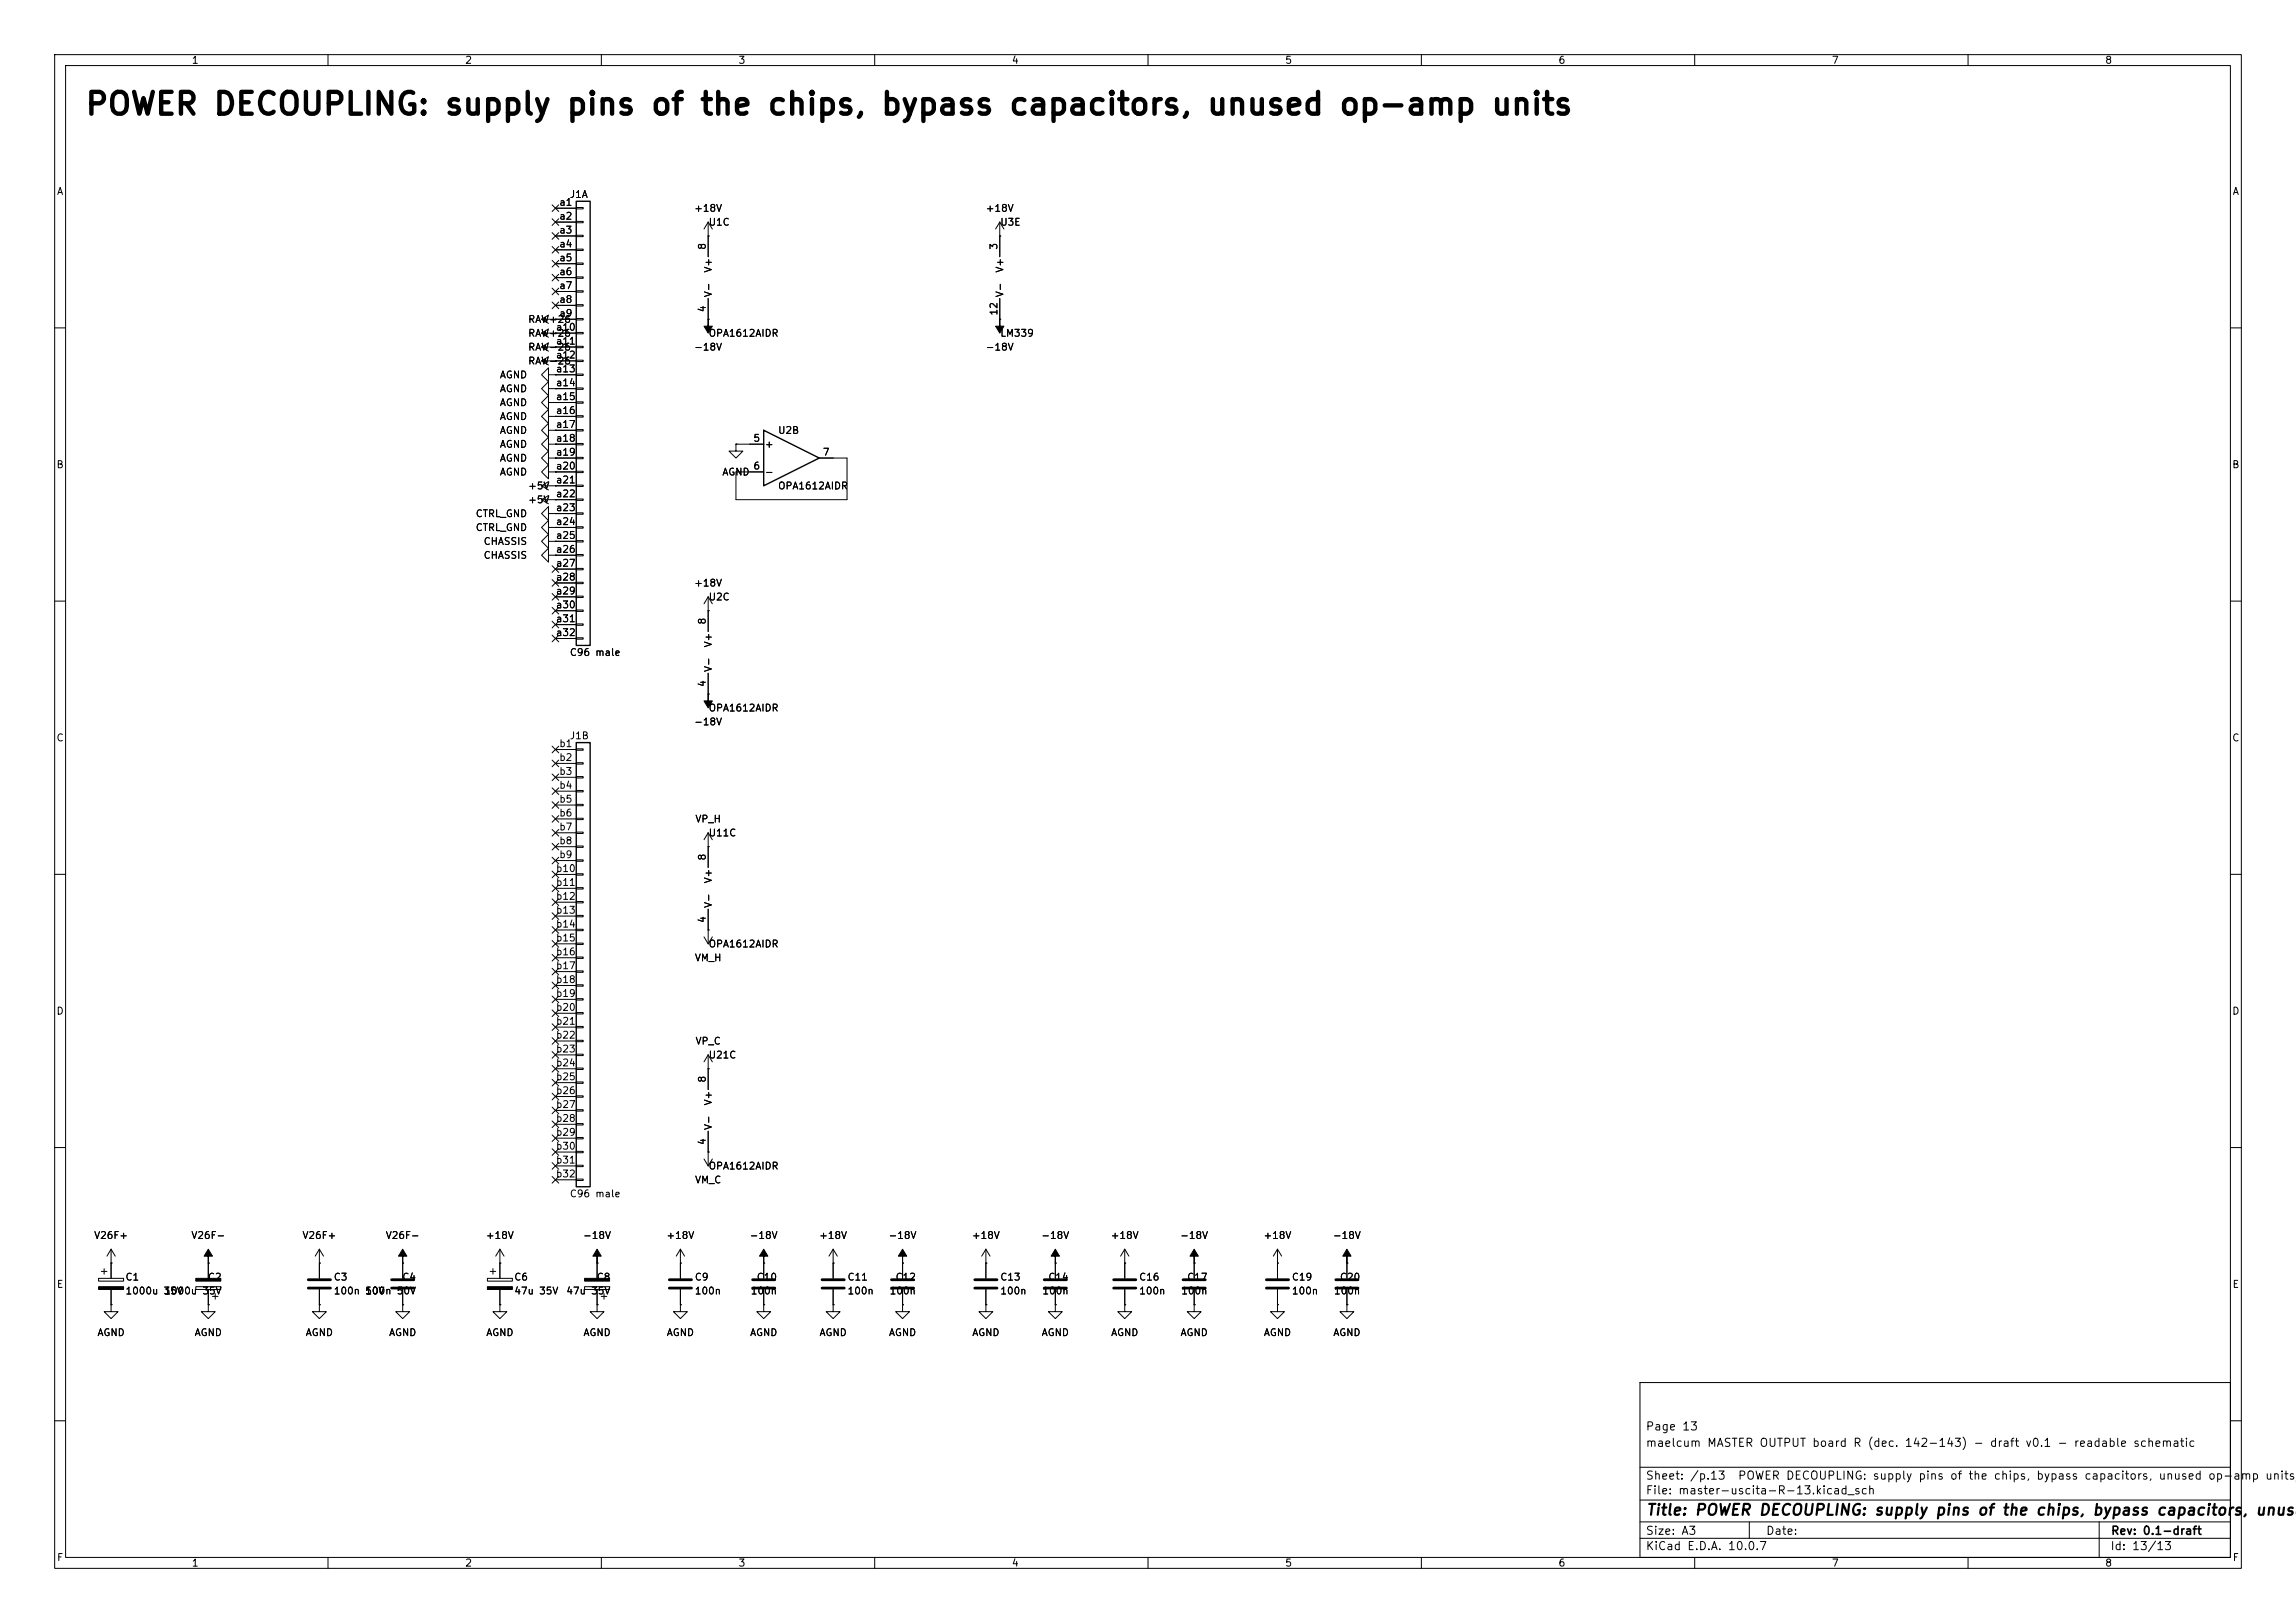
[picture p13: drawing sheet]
<svg xmlns="http://www.w3.org/2000/svg" width="420mm" height="297mm" viewBox="0 0 420 297" stroke-linecap="round" stroke-linejoin="round" font-family="sans-serif">
<defs><g id="words">
<text font-size="4" x="15.4" y="22">POWER DECOUPLING: supply pins of the chips, bypass capacitors, unused op-amp units</text>
<text font-size="2" x="301" y="277.8">Title: POWER DECOUPLING: supply pins of the chips, bypass capacitors, unuse</text>
<g font-size="1.5">
<text x="300.9" y="262.1">Page 13</text>
<text x="300.9" y="265.1">maelcum MASTER OUTPUT board R (dec. 142-143) - draft v0.1 - readable schematic</text>
<text x="300.9" y="273.8">File: master-uscita-R-13.kicad_sch</text>
<text x="300.9" y="271.1">Sheet: /p.13</text>
<text x="317.8" y="271.1">POWER DECOUPLING: supply pins of the chips, bypass capacitors, unused op-amp units/</text>
<text x="300.9" y="281.2">Size: A3</text>
<text x="322.9" y="281.2">Date:</text>
<text x="386" y="281.2">Rev: 0.1-draft</text>
<text x="300.9" y="284">KiCad E.D.A. 10.0.7</text>
<text x="385.9" y="284">Id: 13/13</text>
</g>
<g font-size="1.3">
<text x="35" y="12">1</text>
<text x="85" y="12">2</text>
<text x="135" y="12">3</text>
<text x="185" y="12">4</text>
<text x="235" y="12">5</text>
<text x="285" y="12">6</text>
<text x="335" y="12">7</text>
<text x="385" y="12">8</text>
<text x="10.3" y="36">A</text>
<text x="408.3" y="36">A</text>
<text x="102.2" y="38">a1</text>
<text x="102.2" y="40.5">a2</text>
<text x="104.1" y="36.5">J1A</text>
<text x="126.9" y="39.1">+18V</text>
<text x="129.5" y="41.6">U1C</text>
<text x="180.2" y="39.1">+18V</text>
<text x="182.9" y="41.6">U3E</text>
<text x="102.2" y="43">a3</text>
<text x="102.2" y="45.6">a4</text>
<text x="129.4" y="45.8" transform="rotate(-90 129.4 45.8)">8</text>
<text x="182.7" y="45.8" transform="rotate(-90 182.7 45.8)">3</text>
<text x="102.2" y="48.1">a5</text>
<text x="102.2" y="50.7">a6</text>
<text x="102.2" y="53.2">a7</text>
<text x="130.5" y="50" transform="rotate(-90 130.5 50)">V+</text>
<text x="183.8" y="50" transform="rotate(-90 183.8 50)">V+</text>
<text x="96.5" y="59.4">RAW+26</text>
<text x="102.2" y="55.7">a8</text>
<text x="102.2" y="58.3">a9</text>
<text x="129.4" y="57.2" transform="rotate(-90 129.4 57.2)">4</text>
<text x="130.5" y="54.5" transform="rotate(-90 130.5 54.5)">V-</text>
<text x="182.7" y="57.9" transform="rotate(-90 182.7 57.9)">12</text>
<text x="183.8" y="54.5" transform="rotate(-90 183.8 54.5)">V-</text>
<text x="96.5" y="61.9">RAW+26</text>
<text x="96.5" y="64.5">RAW-26</text>
<text x="101.6" y="60.8">a10</text>
<text x="101.6" y="63.4">a11</text>
<text x="101.6" y="65.9">a12</text>
<text x="126.9" y="64.5">-18V</text>
<text x="129.5" y="61.9">OPA1612AIDR</text>
<text x="180.2" y="64.5">-18V</text>
<text x="182.9" y="61.9">LM339</text>
<text x="91.3" y="69.5">AGND</text>
<text x="96.5" y="67">RAW-26</text>
<text x="101.6" y="68.4">a13</text>
<text x="101.6" y="71">a14</text>
<text x="91.3" y="72.1">AGND</text>
<text x="91.3" y="74.6">AGND</text>
<text x="91.3" y="77.2">AGND</text>
<text x="101.6" y="73.5">a15</text>
<text x="101.6" y="76.1">a16</text>
<text x="91.3" y="82.2">AGND</text>
<text x="91.3" y="79.7">AGND</text>
<text x="101.6" y="78.6">a17</text>
<text x="101.6" y="81.1">a18</text>
<text x="101.6" y="83.7">a19</text>
<text x="137.7" y="81.1">5</text>
<text x="139.8" y="82.2">+</text>
<text x="142.2" y="79.7">U2B</text>
<text x="150.4" y="83.7">7</text>
<text x="10.2" y="86">B</text>
<text x="91.3" y="84.8">AGND</text>
<text x="91.3" y="87.3">AGND</text>
<text x="96.5" y="89.9">+5V</text>
<text x="101.6" y="86.2">a20</text>
<text x="101.6" y="88.8">a21</text>
<text x="132" y="87.3">AGND</text>
<text x="137.7" y="86.2">6</text>
<text x="139.8" y="87.3">-</text>
<text x="142.2" y="89.9">OPA1612AIDR</text>
<text x="408.2" y="86">B</text>
<text x="86.9" y="94.9">CTRL_GND</text>
<text x="96.5" y="92.4">+5V</text>
<text x="101.6" y="91.3">a22</text>
<text x="101.6" y="93.8">a23</text>
<text x="86.9" y="97.5">CTRL_GND</text>
<text x="88.4" y="100">CHASSIS</text>
<text x="101.6" y="96.4">a24</text>
<text x="101.6" y="98.9">a25</text>
<text x="101.6" y="101.5">a26</text>
<text x="88.4" y="102.6">CHASSIS</text>
<text x="101.6" y="104">a27</text>
<text x="101.6" y="106.5">a28</text>
<text x="126.9" y="107.6">+18V</text>
<text x="101.6" y="109.1">a29</text>
<text x="101.6" y="111.6">a30</text>
<text x="129.5" y="110.2">U2C</text>
<text x="101.6" y="114.2">a31</text>
<text x="101.6" y="116.7">a32</text>
<text x="129.4" y="114.4" transform="rotate(-90 129.4 114.4)">8</text>
<text x="130.5" y="118.6" transform="rotate(-90 130.5 118.6)">V+</text>
<text x="104.1" y="120.3">C96 male</text>
<text x="129.4" y="125.8" transform="rotate(-90 129.4 125.8)">4</text>
<text x="130.5" y="123.1" transform="rotate(-90 130.5 123.1)">V-</text>
<text x="129.5" y="130.5">OPA1612AIDR</text>
<text x="10.2" y="136">C</text>
<text x="102.2" y="137">b1</text>
<text x="104.1" y="135.6">J1B</text>
<text x="126.9" y="133">-18V</text>
<text x="408.2" y="136">C</text>
<text x="102.2" y="139.6">b2</text>
<text x="102.2" y="142.1">b3</text>
<text x="102.2" y="144.6">b4</text>
<text x="102.2" y="147.2">b5</text>
<text x="102.2" y="149.7">b6</text>
<text x="102.2" y="152.3">b7</text>
<text x="102.2" y="154.8">b8</text>
<text x="127.1" y="150.8">VP_H</text>
<text x="129.5" y="153.4">U11C</text>
<text x="101.6" y="159.9">b10</text>
<text x="102.2" y="157.3">b9</text>
<text x="129.4" y="157.6" transform="rotate(-90 129.4 157.6)">8</text>
<text x="130.5" y="161.8" transform="rotate(-90 130.5 161.8)">V+</text>
<text x="101.6" y="162.4">b11</text>
<text x="101.6" y="165">b12</text>
<text x="101.6" y="167.5">b13</text>
<text x="130.5" y="166.3" transform="rotate(-90 130.5 166.3)">V-</text>
<text x="101.6" y="170">b14</text>
<text x="101.6" y="172.6">b15</text>
<text x="129.4" y="169" transform="rotate(-90 129.4 169)">4</text>
<text x="129.5" y="173.7">OPA1612AIDR</text>
<text x="101.6" y="175.1">b16</text>
<text x="101.6" y="177.7">b17</text>
<text x="127" y="176.2">VM_H</text>
<text x="10.2" y="186">D</text>
<text x="101.6" y="180.2">b18</text>
<text x="101.6" y="182.7">b19</text>
<text x="101.6" y="185.3">b20</text>
<text x="408.2" y="186">D</text>
<text x="101.6" y="187.8">b21</text>
<text x="101.6" y="190.4">b22</text>
<text x="127.1" y="191.5">VP_C</text>
<text x="101.6" y="192.9">b23</text>
<text x="101.6" y="195.4">b24</text>
<text x="101.6" y="198">b25</text>
<text x="129.5" y="194">U21C</text>
<text x="101.6" y="200.5">b26</text>
<text x="101.6" y="203.1">b27</text>
<text x="129.4" y="198.2" transform="rotate(-90 129.4 198.2)">8</text>
<text x="130.5" y="202.4" transform="rotate(-90 130.5 202.4)">V+</text>
<text x="101.6" y="205.6">b28</text>
<text x="101.6" y="208.1">b29</text>
<text x="129.4" y="209.6" transform="rotate(-90 129.4 209.6)">4</text>
<text x="130.5" y="206.9" transform="rotate(-90 130.5 206.9)">V-</text>
<text x="101.6" y="210.7">b30</text>
<text x="101.6" y="213.2">b31</text>
<text x="101.6" y="215.8">b32</text>
<text x="129.5" y="214.3">OPA1612AIDR</text>
<text x="104.1" y="219.4">C96 male</text>
<text x="127" y="216.9">VM_C</text>
<text x="17.1" y="227">V26F+</text>
<text x="34.9" y="227">V26F-</text>
<text x="55.2" y="227">V26F+</text>
<text x="70.4" y="227">V26F-</text>
<text x="88.8" y="227">+18V</text>
<text x="106.6" y="227">-18V</text>
<text x="121.8" y="227">+18V</text>
<text x="137" y="227">-18V</text>
<text x="149.7" y="227">+18V</text>
<text x="162.4" y="227">-18V</text>
<text x="177.7" y="227">+18V</text>
<text x="190.4" y="227">-18V</text>
<text x="203.1" y="227">+18V</text>
<text x="215.8" y="227">-18V</text>
<text x="231" y="227">+18V</text>
<text x="243.7" y="227">-18V</text>
<text x="10.3" y="236">E</text>
<text x="22.8" y="234.6">C1</text>
<text x="22.8" y="237.2">1000u 35V</text>
<text x="29.9" y="237.2">1000u 35V</text>
<text x="37.9" y="234.6">C2</text>
<text x="60.9" y="234.6">C3</text>
<text x="60.9" y="237.2">100n 50V</text>
<text x="66.7" y="237.2">100n 50V</text>
<text x="73.5" y="234.6">C4</text>
<text x="94" y="234.6">C6</text>
<text x="94" y="237.2">47u 35V</text>
<text x="103.5" y="237.2">47u 35V</text>
<text x="109" y="234.6">C8</text>
<text x="127" y="234.6">C9</text>
<text x="127" y="237.2">100n</text>
<text x="137.2" y="237.2">100n</text>
<text x="138.3" y="234.6">C10</text>
<text x="154.9" y="234.6">C11</text>
<text x="154.9" y="237.2">100n</text>
<text x="162.6" y="237.2">100n</text>
<text x="163.7" y="234.6">C12</text>
<text x="182.9" y="234.6">C13</text>
<text x="182.9" y="237.2">100n</text>
<text x="190.6" y="237.2">100n</text>
<text x="191.7" y="234.6">C14</text>
<text x="208.3" y="234.6">C16</text>
<text x="208.3" y="237.2">100n</text>
<text x="216" y="237.2">100n</text>
<text x="217.1" y="234.6">C17</text>
<text x="236.2" y="234.6">C19</text>
<text x="236.2" y="237.2">100n</text>
<text x="243.9" y="237.2">100n</text>
<text x="245" y="234.6">C20</text>
<text x="408.3" y="236">E</text>
<text x="17.7" y="244.8">AGND</text>
<text x="35.5" y="244.8">AGND</text>
<text x="55.8" y="244.8">AGND</text>
<text x="71.1" y="244.8">AGND</text>
<text x="88.8" y="244.8">AGND</text>
<text x="106.6" y="244.8">AGND</text>
<text x="121.9" y="244.8">AGND</text>
<text x="137.1" y="244.8">AGND</text>
<text x="149.8" y="244.8">AGND</text>
<text x="162.5" y="244.8">AGND</text>
<text x="177.7" y="244.8">AGND</text>
<text x="190.4" y="244.8">AGND</text>
<text x="203.1" y="244.8">AGND</text>
<text x="215.8" y="244.8">AGND</text>
<text x="231.1" y="244.8">AGND</text>
<text x="243.8" y="244.8">AGND</text>
<text x="10.3" y="286">F</text>
<text x="35" y="287">1</text>
<text x="85" y="287">2</text>
<text x="135" y="287">3</text>
<text x="185" y="287">4</text>
<text x="235" y="287">5</text>
<text x="285" y="287">6</text>
<text x="335" y="287">7</text>
<text x="385" y="287">8</text>
<text x="408.3" y="286">F</text>
</g>
</g></defs>
<g fill="none" stroke="#000" stroke-width=".18">
<path d="M10 10h400v277h-400zM12 12h396v273h-396zM60 10v2M110 10v2M160 10v2M210 10v2M260 10v2M310 10v2M360 10v2M101 37.5l1.2 1.2M101.6 38.1h3.8M102.2 37.5l-1.2 1.2"/>
<path d="M105.4 38h1.3v.2h-1.3zM99.1 58.4h6.3M99.1 58.4l1.2 .8M100.3 57.7l-1.2 .7M101 55.3l1.2 1.2M101 52.7l1.2 1.2M101 50.2l1.2 1.2M101 47.7l1.2 1.2M101 45.1l1.2 1.2M101 42.6l1.2 1.2M101 40l1.2 1.2M101.6 58.4h.1"/>
<path d="M101.6 40.6h3.8M101.6 43.2h3.8M101.6 45.7h3.8M101.6 48.3h3.8M101.6 50.8h3.8M101.6 53.3h3.8M101.6 55.9h3.8M102.2 55.3l-1.2 1.2M102.2 52.7l-1.2 1.2M102.2 50.2l-1.2 1.2M102.2 47.7l-1.2 1.2M102.2 45.1l-1.2 1.2"/>
<path d="M102.2 42.6l-1.2 1.2M102.2 40l-1.2 1.2M105.4 40.5h1.3v.3h-1.3zM105.4 43.1h1.3v.2h-1.3zM105.4 45.6h1.3v.2h-1.3zM105.4 48.1h1.3v.3h-1.3zM105.4 50.7h1.3v.2h-1.3zM105.4 53.2h1.3v.3h-1.3zM105.4 55.8h1.3v.2h-1.3zM105.4 58.3h1.3v.2h-1.3zM129.5 58.4h.1M129.5 43.2h.1"/>
<path d="M129.5 40.6v6.4M129.5 54.6v3.8M129.5 40.6l-.7 1.3M129.5 40.6l.8 1.3M182.9 58.4h.1M182.9 43.2h.1M182.9 40.6v6.4M182.9 54.6v3.8M182.9 40.6l-.8 1.3M182.9 40.6l.7 1.3M10 60h2M99.1 61h6.3"/>
<path d="M99.1 63.5h6.3M99.1 66h6.3M99.1 61l1.2 .7M99.1 63.5l1.2 .8M99.1 66l1.2 .8M100.3 68.6v-1.3l-1.2 1.3 1.2 1.3v-1.3h1.3M100.3 71.1v-1.2l-1.2 1.2 1.2 1.3v-1.3h1.3M100.3 73.7v-1.3l-1.2 1.3 1.2 1.2v-1.2h1.3M100.3 76.2v-1.3l-1.2 1.3 1.2 1.3v-1.3h1.3M100.3 78.7v-1.2l-1.2 1.2 1.2 1.3v-1.3h1.3M100.3 60.2l-1.2 .8M100.3 62.7l-1.2 .8"/>
<path d="M100.3 65.3l-1.2 .7M101.6 61h.1M101.6 63.5h.1M101.6 68.6h.1M101.6 71.1h.1M101.6 73.7h.1M101.6 66h.1M101.6 76.2h.1M101.6 78.7h.1M101.6 68.6h3.8M101.6 71.1h3.8M101.6 73.7h3.8"/>
<path d="M101.6 76.2h3.8M101.6 78.7h3.8M105.4 60.8h1.3v.3h-1.3zM105.4 63.4h1.3v.2h-1.3zM105.4 65.9h1.3v.3h-1.3zM105.4 68.5h1.3v.2h-1.3zM105.4 71h1.3v.2h-1.3zM105.4 73.5h1.3v.3h-1.3zM105.4 76.1h1.3v.2h-1.3zM105.4 78.6h1.3v.3h-1.3zM408 60h2M99.1 88.9h6.3"/>
<path d="M99.1 91.4h6.3M99.1 88.9l1.2 .8M99.1 91.4l1.2 .8M100.3 81.3v-1.3l-1.2 1.3 1.2 1.3v-1.3h1.3M100.3 83.8v-1.2l-1.2 1.2 1.2 1.3v-1.3h1.3M100.3 86.4v-1.3l-1.2 1.3 1.2 1.2v-1.2h1.3M100.3 96.5v-1.2l-1.2 1.2 1.2 1.3v-1.3h1.3M100.3 94v-1.3l-1.2 1.3 1.2 1.3v-1.3h1.3M100.3 99.1v-1.3l-1.2 1.3 1.2 1.2v-1.2h1.3M100.3 88.1l-1.2 .8M100.3 90.7l-1.2 .7M101.6 81.3h.1"/>
<path d="M101.6 83.8h.1M101.6 86.4h.1M101.6 88.9h.1M101.6 96.5h.1M101.6 94h.1M101.6 91.4h.1M101.6 99.1h.1M101.6 81.3h3.8M101.6 83.8h3.8M101.6 86.4h3.8M101.6 94h3.8M101.6 96.5h3.8"/>
<path d="M101.6 99.1h3.8M105.4 81.2h1.3v.2h-1.3zM105.4 83.7h1.3v.2h-1.3zM105.4 86.2h1.3v.3h-1.3zM105.4 88.8h1.3v.2h-1.3zM105.4 91.3h1.3v.3h-1.3zM105.4 93.9h1.3v.2h-1.3zM105.4 96.4h1.3v.2h-1.3zM105.4 98.9h1.3v.3h-1.3zM134.6 81.3v1.3h1.3l-1.3 1.2-1.3-1.2h1.3M134.6 81.3h.1M134.6 81.3h5.1"/>
<path d="M149.9 83.8h5v7.6h-20.3v-5h5.1M10 110h2M100.3 101.6v-1.3l-1.2 1.3 1.2 1.3v-1.3h1.3M101 111.2l1.2 1.2M101 108.6l1.2 1.2M101 106.1l1.2 1.2M101 103.5l1.2 1.2M101 113.7l1.2 1.2M101 116.2l1.2 1.2M101.6 101.6h.1M101.6 101.6h3.8M101.6 104.1h3.8"/>
<path d="M101.6 106.7h3.8M101.6 109.2h3.8M101.6 111.8h3.8M101.6 114.3h3.8M101.6 116.8h3.8M102.2 111.2l-1.2 1.2M102.2 108.6l-1.2 1.2M102.2 106.1l-1.2 1.2M102.2 103.5l-1.2 1.2M102.2 113.7l-1.2 1.2M102.2 116.2l-1.2 1.2M105.4 101.5h1.3v.2h-1.3z"/>
<path d="M105.4 104h1.3v.3h-1.3zM105.4 106.6h1.3v.2h-1.3zM105.4 109.1h1.3v.2h-1.3zM105.4 111.6h1.3v.3h-1.3zM105.4 114.2h1.3v.2h-1.3zM105.4 116.7h1.3v.3h-1.3zM129.5 111.8h.1M129.5 109.2v6.4M129.5 109.2l-.7 1.3M129.5 109.2l.8 1.3M408 110h2M101 136.6l1.2 1.2"/>
<path d="M101 139.1l1.2 1.2M101.6 137.2h3.8M101.6 139.7h3.8M102.2 136.6l-1.2 1.2M102.2 139.1l-1.2 1.2M105.4 137h1.3v.3h-1.3zM105.4 139.6h1.3v.2h-1.3zM129.5 127h.1M129.5 123.2v3.8M10 160h2M101 141.6l1.2 1.2M101 154.3l1.2 1.2"/>
<path d="M101 151.8l1.2 1.2M101 149.3l1.2 1.2M101 146.7l1.2 1.2M101 159.4l1.2 1.2M101 156.9l1.2 1.2M101 144.2l1.2 1.2M101.6 142.2h3.8M101.6 144.8h3.8M101.6 147.3h3.8M101.6 149.9h3.8M101.6 152.4h3.8M101.6 154.9h3.8"/>
<path d="M101.6 157.5h3.8M102.2 141.6l-1.2 1.2M102.2 154.3l-1.2 1.2M102.2 151.8l-1.2 1.2M102.2 149.3l-1.2 1.2M102.2 146.7l-1.2 1.2M102.2 159.4l-1.2 1.2M102.2 156.9l-1.2 1.2M102.2 144.2l-1.2 1.2M105.4 142.1h1.3v.3h-1.3zM105.4 144.7h1.3v.2h-1.3zM105.4 147.2h1.3v.2h-1.3z"/>
<path d="M105.4 149.7h1.3v.3h-1.3zM105.4 152.3h1.3v.2h-1.3zM105.4 154.8h1.3v.3h-1.3zM105.4 157.4h1.3v.2h-1.3zM105.4 159.9h1.3v.2h-1.3zM129.5 154.9h.1M129.5 152.4v6.4M129.5 152.4l-.7 1.3M129.5 152.4l.8 1.3M408 160h2M101 167l1.2 1.2M101 177.2l1.2 1.2"/>
<path d="M101 179.7l1.2 1.2M101 164.5l1.2 1.2M101 162l1.2 1.2M101 174.7l1.2 1.2M101 172.1l1.2 1.2M101 169.6l1.2 1.2M101.6 160h3.8M101.6 162.6h3.8M101.6 165.1h3.8M101.6 167.6h3.8M101.6 170.2h3.8M101.6 172.7h3.8"/>
<path d="M101.6 175.3h3.8M101.6 177.8h3.8M102.2 167l-1.2 1.2M102.2 177.2l-1.2 1.2M102.2 179.7l-1.2 1.2M102.2 164.5l-1.2 1.2M102.2 162l-1.2 1.2M102.2 174.7l-1.2 1.2M102.2 172.1l-1.2 1.2M102.2 169.6l-1.2 1.2M105.4 162.4h1.3v.3h-1.3zM105.4 165h1.3v.2h-1.3z"/>
<path d="M105.4 167.5h1.3v.3h-1.3zM105.4 170.1h1.3v.2h-1.3zM105.4 172.6h1.3v.2h-1.3zM105.4 175.1h1.3v.3h-1.3zM105.4 177.7h1.3v.2h-1.3zM128.8 171.5l.7 1.2M129.5 170.2h.1M129.5 166.4v6.3M130.3 171.5l-.8 1.2M101 182.3l1.2 1.2M101 184.8l1.2 1.2M101 187.4l1.2 1.2"/>
<path d="M101 189.9l1.2 1.2M101 192.4l1.2 1.2M101 195l1.2 1.2M101 197.5l1.2 1.2M101.6 180.3h3.8M101.6 182.9h3.8M101.6 185.4h3.8M101.6 188h3.8M101.6 190.5h3.8M101.6 193h3.8M101.6 195.6h3.8M101.6 198.1h3.8"/>
<path d="M102.2 182.3l-1.2 1.2M102.2 184.8l-1.2 1.2M102.2 187.4l-1.2 1.2M102.2 189.9l-1.2 1.2M102.2 192.4l-1.2 1.2M102.2 195l-1.2 1.2M102.2 197.5l-1.2 1.2M105.4 180.2h1.3v.3h-1.3zM105.4 182.8h1.3v.2h-1.3zM105.4 185.3h1.3v.2h-1.3zM105.4 187.8h1.3v.3h-1.3zM105.4 190.4h1.3v.2h-1.3z"/>
<path d="M105.4 192.9h1.3v.3h-1.3zM105.4 195.5h1.3v.2h-1.3zM105.4 198h1.3v.2h-1.3zM129.5 195.6h.1M129.5 193v6.4M129.5 193l-.7 1.3M129.5 193l.8 1.3M10 210h2M101 200.1l1.2 1.2M101 202.6l1.2 1.2M101 205.1l1.2 1.2M101 207.7l1.2 1.2"/>
<path d="M101 210.2l1.2 1.2M101 212.8l1.2 1.2M101 215.3l1.2 1.2M101.6 200.7h3.8M101.6 203.2h3.8M101.6 205.7h3.8M101.6 208.3h3.8M101.6 210.8h3.8M101.6 213.4h3.8M101.6 215.9h3.8M102.2 200.1l-1.2 1.2M102.2 202.6l-1.2 1.2"/>
<path d="M102.2 205.1l-1.2 1.2M102.2 207.7l-1.2 1.2M102.2 210.2l-1.2 1.2M102.2 212.8l-1.2 1.2M102.2 215.3l-1.2 1.2M105.4 200.5h1.3v.3h-1.3zM105.4 203.1h1.3v.2h-1.3zM105.4 205.6h1.3v.3h-1.3zM105.4 208.2h1.3v.2h-1.3zM105.4 210.7h1.3v.2h-1.3zM105.4 213.2h1.3v.3h-1.3zM105.4 215.8h1.3v.2h-1.3z"/>
<path d="M128.8 212.1l.7 1.3M129.5 210.8h.1M129.5 207v6.4M130.3 212.1l-.8 1.3M408 210h2M18 233.9h4.6v.5h-4.6zM18.5 232.7h1.1M19 232.2v1M20.3 238.8v1.2h1.3l-1.3 1.3-1.3-1.3h1.3M20.3 238.8h.1M20.3 231.1h.1M20.3 228.6v5.3"/>
<path d="M20.3 236v2.8M20.3 228.6l-.7 1.3M20.3 228.6l.8 1.3M35.8 235.5h4.6v.5h-4.6zM38.1 238.8v1.2h1.3l-1.3 1.3-1.3-1.3h1.3M38.1 238.8h.1M38.1 231.1h.1M38.1 231.1v2.8M38.1 236v2.8M38.9 237.2h1M39.4 236.7v1M58.4 238.8v1.2h1.3l-1.3 1.3-1.3-1.3h1.3"/>
<path d="M58.4 238.8h.1M58.4 231.1h.1M58.4 228.6v5.3M58.4 236v2.8M58.4 228.6l-.7 1.3M58.4 228.6l.8 1.3M73.7 238.8v1.2h1.2l-1.2 1.3-1.3-1.3h1.3M73.7 238.8h.1M73.7 231.1h.1M73.7 231.1v2.8M73.7 236v2.8M89.2 233.9h4.5v.5h-4.5z"/>
<path d="M89.7 232.7h1M90.2 232.2v1M91.4 238.8v1.2h1.3l-1.3 1.3-1.2-1.3h1.2M91.4 238.8h.1M91.4 231.1h.1M91.4 228.6v5.3M91.4 236v2.8M91.4 228.6l-.7 1.3M91.4 228.6l.8 1.3M106.9 235.5h4.6v.5h-4.6zM109.2 231.1h.1M109.2 238.8v1.2h1.3l-1.3 1.3-1.3-1.3h1.3"/>
<path d="M109.2 238.8h.1M109.2 231.1v2.8M109.2 236v2.8M110 237.2h1M110.5 236.7v1M124.5 231.1h.1M124.5 238.8v1.2h1.2l-1.2 1.3-1.3-1.3h1.3M124.5 238.8h.1M124.5 228.6l-.8 1.3M124.5 228.6l.7 1.3M124.5 228.6v5.3M124.5 236v2.8"/>
<path d="M139.7 231.1h.1M139.7 238.8v1.2h1.3l-1.3 1.3-1.3-1.3h1.3M139.7 238.8h.1M139.7 231.1v2.8M139.7 236v2.8M152.4 231.1h.1M152.4 238.8v1.2h1.3l-1.3 1.3-1.3-1.3h1.3M152.4 238.8h.1M152.4 228.6l-.8 1.3M152.4 228.6l.8 1.3M152.4 228.6v5.3M152.4 236v2.8"/>
<path d="M165.1 238.8v1.2h1.3l-1.3 1.3-1.3-1.3h1.3M165.1 238.8h.1M165.1 231.1h.1M165.1 231.1v2.8M165.1 236v2.8M180.3 238.8v1.2h1.3l-1.3 1.3-1.2-1.3h1.2M180.3 238.8h.1M180.3 231.1h.1M180.3 228.6l-.7 1.3M180.3 228.6l.8 1.3M180.3 228.6v5.3M180.3 236v2.8"/>
<path d="M193 231.1h.1M193 238.8v1.2h1.3l-1.3 1.3-1.2-1.3h1.2M193 238.8h.1M193 231.1v2.8M193 236v2.8M205.7 238.8v1.2h1.3l-1.3 1.3-1.2-1.3h1.2M205.7 238.8h.1M205.7 231.1h.1M205.7 228.6v5.3M205.7 236v2.8M205.7 228.6l-.7 1.3M205.7 228.6l.8 1.3"/>
<path d="M218.4 238.8v1.2h1.3l-1.3 1.3-1.2-1.3h1.2M218.4 238.8h.1M218.4 231.1h.1M218.4 231.1v2.8M218.4 236v2.8M233.7 231.1h.1M233.7 238.8v1.2h1.2l-1.2 1.3-1.3-1.3h1.3M233.7 238.8h.1M233.7 228.6l-.8 1.3M233.7 228.6l.7 1.3M233.7 228.6v5.3M233.7 236v2.8"/>
<path d="M246.4 231.1h.1M246.4 238.8v1.2h1.2l-1.2 1.3-1.3-1.3h1.3M246.4 238.8h.1M246.4 231.1v2.8M246.4 236v2.8M300 253h108v32h-108zM10 260h2M300 278.5h108M300 274.5h108M300 268.5h108M320 278.5v3M384 278.5v6.5"/>
<path d="M408 260h2M60 285v2M110 285v2M160 285v2M210 285v2M260 285v2M300 281.5h108M310 285v2M360 285v2"/>
</g>
<g fill="#000" stroke="#000" stroke-width=".18">
<path d="M129.5 58.4v1.3h.8l-.8 1.3-.7-1.3h.7zM182.9 58.4v1.3h.7l-.7 1.3-.8-1.3h.8zM129.5 127v1.3h.8l-.8 1.2-.7-1.2h.7zM18 235.5h4.6v.5h-4.6zM35.8 233.9h4.6v.5h-4.6zM38.1 228.6l.8 1.3h-.8v1.2v-1.2h-.8zM73.7 228.6l.7 1.3h-.7v1.2v-1.2h-.8zM89.2 235.5h4.5v.5h-4.5zM106.9 233.9h4.6v.5h-4.6zM109.2 228.6l.8 1.3h-.8v1.2v-1.2h-.7zM139.7 228.6l.8 1.3h-.8v1.2v-1.2h-.8zM165.1 228.6l.8 1.3h-.8v1.2v-1.2h-.8z"/>
<path d="M193 228.6l.8 1.3h-.8v1.2v-1.2h-.7zM218.4 228.6l.8 1.3h-.8v1.2v-1.2h-.7zM246.4 228.6l.7 1.3h-.7v1.2v-1.2h-.8z"/>
</g>
<path d="M105.4 36.8h2.5v81.3h-2.5zM139.7 78.7l10.2 5.1-10.2 5.1zM105.4 135.9h2.5v81.3h-2.5z" fill="none" stroke="#000" stroke-width=".25"/>
<g fill="none" stroke="#000" stroke-width=".51">
<path d="M56.4 235.7h4.1M56.4 234.2h4.1M71.6 235.7h4.1M71.6 234.2h4.1M122.4 235.7h4.1M122.4 234.2h4.1M137.7 235.7h4M137.7 234.2h4M150.4 235.7h4M150.4 234.2h4M163.1 235.7h4M163.1 234.2h4"/>
<path d="M178.3 235.7h4.1M178.3 234.2h4.1M191 235.7h4.1M191 234.2h4.1M203.7 235.7h4.1M203.7 234.2h4.1M216.4 235.7h4.1M216.4 234.2h4.1M231.6 235.7h4.1M231.6 234.2h4.1M244.3 235.7h4.1M244.3 234.2h4.1"/>
</g>
<use href="#words"/>
</svg>
